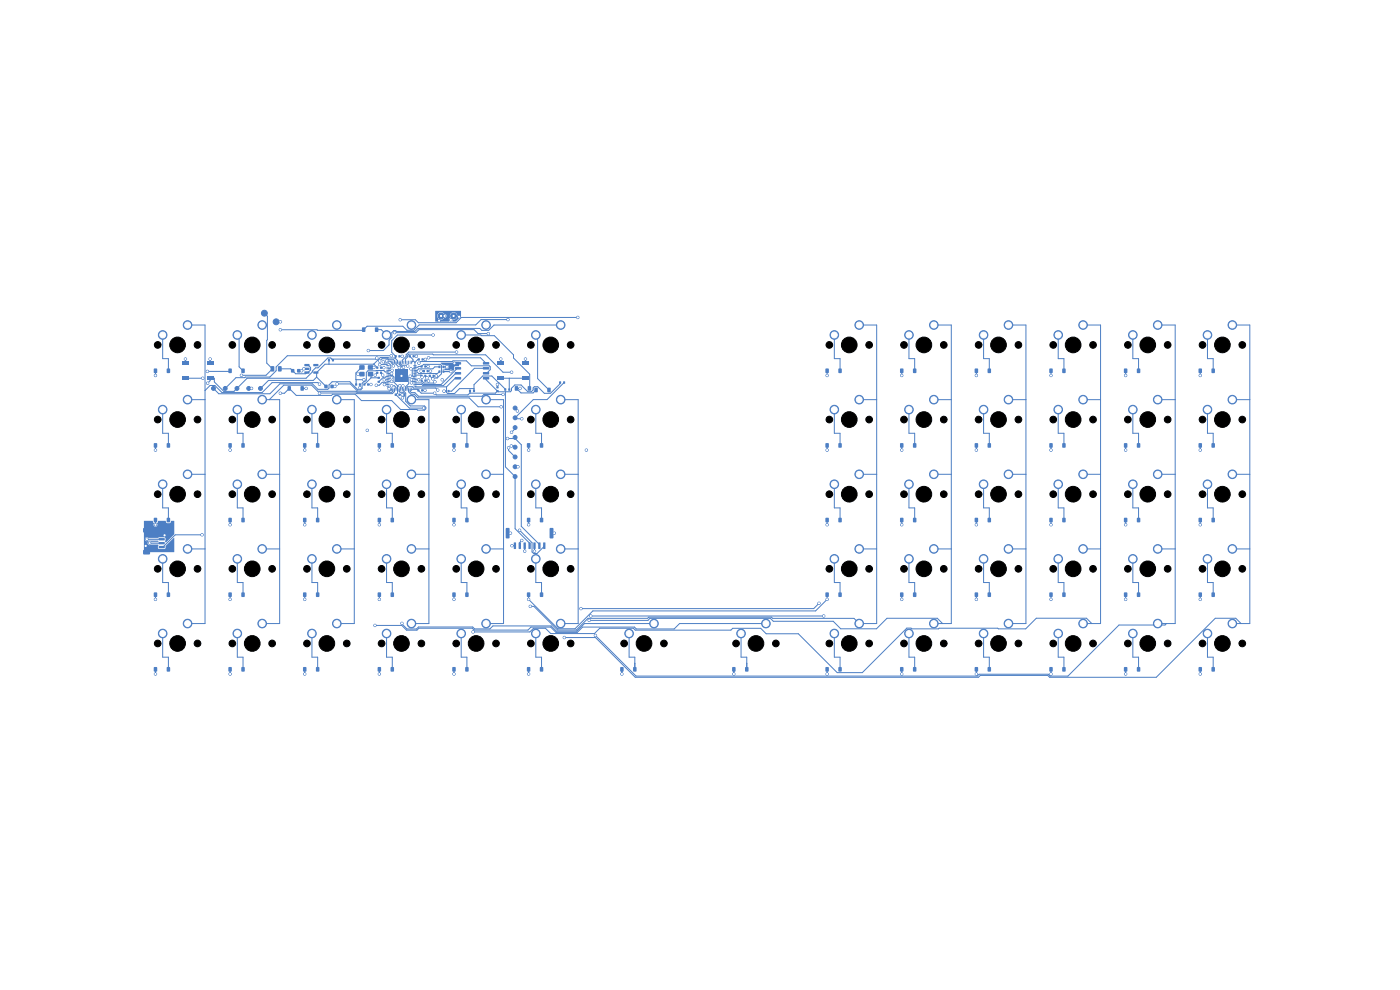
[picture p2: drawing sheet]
<svg xmlns="http://www.w3.org/2000/svg" width="297mm" height="210mm" viewBox="0 0 297 210" stroke-linecap="round" stroke-linejoin="round" font-family="sans-serif">
<g fill="#4d7fc4" stroke="#4d7fc4" stroke-width=".21">
<circle cx="55.6" cy="84.8" r=".91"/>
<circle cx="50.3" cy="86.9" r=".91"/>
<circle cx="198.1" cy="100.6" r=".91"/>
<circle cx="192.8" cy="102.7" r=".91"/>
<circle cx="245.6" cy="116.4" r=".91"/>
<circle cx="240.3" cy="118.6" r=".91"/>
<circle cx="198.1" cy="132.3" r=".91"/>
<circle cx="192.8" cy="134.4" r=".91"/>
<circle cx="103.1" cy="116.4" r=".91"/>
<circle cx="97.8" cy="118.6" r=".91"/>
<circle cx="213.9" cy="84.8" r=".91"/>
<circle cx="208.7" cy="86.9" r=".91"/>
<circle cx="55.6" cy="116.4" r=".91"/>
<circle cx="50.3" cy="118.6" r=".91"/>
<circle cx="118.9" cy="132.3" r=".91"/>
<circle cx="113.7" cy="134.4" r=".91"/>
<circle cx="39.8" cy="132.3" r=".91"/>
<circle cx="34.5" cy="134.4" r=".91"/>
<circle cx="118.9" cy="100.6" r=".91"/>
<circle cx="113.7" cy="102.7" r=".91"/>
<circle cx="182.3" cy="100.6" r=".91"/>
<circle cx="177" cy="102.7" r=".91"/>
<circle cx="261.4" cy="116.4" r=".91"/>
<circle cx="256.2" cy="118.6" r=".91"/>
<circle cx="245.6" cy="100.6" r=".91"/>
<circle cx="240.3" cy="102.7" r=".91"/>
<circle cx="55.6" cy="100.6" r=".91"/>
<circle cx="50.3" cy="102.7" r=".91"/>
<circle cx="261.4" cy="84.8" r=".91"/>
<circle cx="256.2" cy="86.9" r=".91"/>
<circle cx="261.4" cy="100.6" r=".91"/>
<circle cx="256.2" cy="102.7" r=".91"/>
<circle cx="198.1" cy="84.8" r=".91"/>
<circle cx="192.8" cy="86.9" r=".91"/>
<circle cx="103.1" cy="84.8" r=".91"/>
<circle cx="97.8" cy="86.9" r=".91"/>
<circle cx="182.3" cy="84.8" r=".91"/>
<circle cx="177" cy="86.9" r=".91"/>
<circle cx="55.6" cy="132.3" r=".91"/>
<circle cx="50.3" cy="134.4" r=".91"/>
<circle cx="229.8" cy="132.3" r=".91"/>
<circle cx="224.5" cy="134.4" r=".91"/>
<circle cx="213.9" cy="100.6" r=".91"/>
<circle cx="208.7" cy="102.7" r=".91"/>
<circle cx="87.3" cy="132.3" r=".91"/>
<circle cx="82" cy="134.4" r=".91"/>
<circle cx="71.5" cy="100.6" r=".91"/>
<circle cx="66.2" cy="102.7" r=".91"/>
<circle cx="103.1" cy="100.6" r=".91"/>
<circle cx="97.8" cy="102.7" r=".91"/>
<circle cx="71.5" cy="132.3" r=".91"/>
<circle cx="66.2" cy="134.4" r=".91"/>
<circle cx="39.8" cy="116.4" r=".91"/>
<circle cx="34.5" cy="118.6" r=".91"/>
<circle cx="213.9" cy="116.4" r=".91"/>
<circle cx="208.7" cy="118.6" r=".91"/>
<circle cx="103.1" cy="68.9" r=".91"/>
<circle cx="97.8" cy="71.1" r=".91"/>
<circle cx="245.6" cy="68.9" r=".91"/>
<circle cx="240.3" cy="71.1" r=".91"/>
<circle cx="229.8" cy="100.6" r=".91"/>
<circle cx="224.5" cy="102.7" r=".91"/>
<circle cx="213.9" cy="132.3" r=".91"/>
<circle cx="208.7" cy="134.4" r=".91"/>
<circle cx="87.3" cy="84.8" r=".91"/>
<circle cx="82" cy="86.9" r=".91"/>
<circle cx="245.6" cy="132.3" r=".91"/>
<circle cx="240.3" cy="134.4" r=".91"/>
<circle cx="39.8" cy="84.8" r=".91"/>
<circle cx="34.5" cy="86.9" r=".91"/>
<circle cx="103.1" cy="132.3" r=".91"/>
<circle cx="97.8" cy="134.4" r=".91"/>
<circle cx="118.9" cy="84.8" r=".91"/>
<circle cx="113.7" cy="86.9" r=".91"/>
<circle cx="182.3" cy="132.3" r=".91"/>
<circle cx="177" cy="134.4" r=".91"/>
<circle cx="229.8" cy="68.9" r=".91"/>
<circle cx="224.5" cy="71.1" r=".91"/>
<circle cx="245.6" cy="84.8" r=".91"/>
<circle cx="240.3" cy="86.9" r=".91"/>
<circle cx="118.9" cy="68.9" r=".91"/>
<circle cx="113.7" cy="71.1" r=".91"/>
<circle cx="213.9" cy="68.9" r=".91"/>
<circle cx="208.7" cy="71.1" r=".91"/>
<circle cx="87.3" cy="68.9" r=".91"/>
<circle cx="82" cy="71.1" r=".91"/>
<circle cx="71.5" cy="84.8" r=".91"/>
<circle cx="66.2" cy="86.9" r=".91"/>
<circle cx="261.4" cy="132.3" r=".91"/>
<circle cx="256.2" cy="134.4" r=".91"/>
<circle cx="182.3" cy="116.4" r=".91"/>
<circle cx="177" cy="118.6" r=".91"/>
<circle cx="229.8" cy="84.8" r=".91"/>
<circle cx="224.5" cy="86.9" r=".91"/>
<circle cx="87.3" cy="100.6" r=".91"/>
<circle cx="82" cy="102.7" r=".91"/>
<circle cx="138.7" cy="132.3" r=".91"/>
<circle cx="133.5" cy="134.4" r=".91"/>
<circle cx="198.1" cy="68.9" r=".91"/>
<circle cx="192.8" cy="71.1" r=".91"/>
<circle cx="87.3" cy="116.4" r=".91"/>
<circle cx="82" cy="118.6" r=".91"/>
<circle cx="162.5" cy="132.3" r=".91"/>
<circle cx="157.2" cy="134.4" r=".91"/>
<circle cx="118.9" cy="116.4" r=".91"/>
<circle cx="113.7" cy="118.6" r=".91"/>
<circle cx="71.5" cy="116.4" r=".91"/>
<circle cx="66.2" cy="118.6" r=".91"/>
<circle cx="55.6" cy="68.9" r=".91"/>
<circle cx="50.3" cy="71.1" r=".91"/>
<circle cx="229.8" cy="116.4" r=".91"/>
<circle cx="224.5" cy="118.6" r=".91"/>
<circle cx="261.4" cy="68.9" r=".91"/>
<circle cx="256.2" cy="71.1" r=".91"/>
<circle cx="39.8" cy="100.6" r=".91"/>
<circle cx="34.5" cy="102.7" r=".91"/>
<circle cx="182.3" cy="68.9" r=".91"/>
<circle cx="177" cy="71.1" r=".91"/>
<circle cx="71.5" cy="68.9" r=".91"/>
<circle cx="66.2" cy="71.1" r=".91"/>
<circle cx="39.8" cy="68.9" r=".91"/>
<circle cx="34.5" cy="71.1" r=".91"/>
<circle cx="198.1" cy="116.4" r=".91"/>
<circle cx="192.8" cy="118.6" r=".91"/>
</g>
<g fill="#4d7fc4">
<path d="M57.5 77.7h.5l.2 .1-.1 1-.7-.1z"/>
<path d="M59 77.7h.6l.1 .1-.1 1-.6-.1z"/>
<path d="M38.6 79.8h1.4v.8h-1.4z"/>
<path d="M43.9 79.8h1.4v.8h-1.4z"/>
<path d="M38.6 76.7h1.4v.8h-1.4z"/>
<path d="M43.9 76.7h1.4v.8h-1.4z"/>
</g>
<circle cx="109.3" cy="90.7" r=".42" fill="#4d7fc4" stroke="#4d7fc4" stroke-width=".21"/>
<g fill="#4d7fc4">
<path d="M32.7 109.9h.6v.9h-.6z"/>
<path d="M35.4 109.9h.6v.9h-.6z"/>
<path d="M105.5 79.8h1.4v.8h-1.4z"/>
<path d="M110.8 79.8h1.4v.8h-1.4z"/>
<path d="M105.5 76.7h1.4v.8h-1.4z"/>
<path d="M110.8 76.7h1.4v.8h-1.4z"/>
<path d="M93 77.6h.4v.5h-.4z"/>
<path d="M93.9 77.6h.4v.5h-.4z"/>
<path d="M91 79.5h.4v.5h-.4z"/>
<path d="M91.8 79.5h.4v.5h-.4z"/>
<path d="M75.4 81.3h.3v.5h-.3z"/>
<path d="M76.1 81.3h.4v.5h-.4z"/>
<path d="M238.5 125.7h.6v.9h-.6z"/>
<path d="M241.2 125.7h.7v.9h-.7z"/>
<path d="M191 78.2h.6v.9h-.6z"/>
<path d="M193.7 78.2h.7v.9h-.7z"/>
<path d="M80.2 94h.6v.9h-.6z"/>
<path d="M82.9 94h.6v.9h-.6z"/>
</g>
<g fill="#4d7fc4" stroke="#4d7fc4" stroke-width=".21">
<circle cx="47.8" cy="82.4" r=".42"/>
<circle cx="93.6" cy="67" r=".62"/>
</g>
<g fill="#4d7fc4">
<path d="M107 82.4h.4v.5h-.4z"/>
<path d="M107.8 82.4h.4v.5h-.4z"/>
<path d="M222.6 109.9h.7v.9h-.7z"/>
<path d="M225.4 109.9h.6v.9h-.6z"/>
<path d="M206.8 78.2h.7v.9h-.7z"/>
<path d="M209.6 78.2h.6v.9h-.6z"/>
<path d="M238.5 78.2h.6v.9h-.6z"/>
<path d="M241.2 78.2h.7v.9h-.7z"/>
</g>
<circle cx="55.3" cy="82.4" r=".42" fill="#4d7fc4" stroke="#4d7fc4" stroke-width=".21"/>
<g fill="#4d7fc4">
<path d="M113.4 82.3h.6v.9h-.6z"/>
<path d="M116.1 82.3h.7v.9h-.7z"/>
<path d="M76.3 77.5h1v.9h-1z"/>
<path d="M78.1 77.5h1v.9h-1z"/>
<path d="M78.1 78.9h1v.9h-1z"/>
<path d="M76.3 78.9h1v.9h-1z"/>
<path d="M96 109.9h.6v.9h-.6z"/>
<path d="M98.7 109.9h.7v.9h-.7z"/>
<path d="M111.8 109.9h.7v.9h-.7z"/>
<path d="M114.6 109.9h.6v.9h-.6z"/>
<path d="M254.3 109.9h.6v.9h-.6z"/>
<path d="M257.1 109.9h.6v.9h-.6z"/>
<path d="M32.7 125.7h.6v.9h-.6z"/>
<path d="M35.4 125.7h.6v.9h-.6z"/>
<path d="M89.2 77.5h.4v.5h-.4z"/>
<path d="M90 77.5h.4v.5h-.4z"/>
<path d="M222.6 78.2h.7v.9h-.7z"/>
<path d="M225.4 78.2h.6v.9h-.6z"/>
<path d="M254.3 78.2h.6v.9h-.6z"/>
<path d="M257.1 78.2h.6v.9h-.6z"/>
</g>
<circle cx="109.3" cy="94.9" r=".42" fill="#4d7fc4" stroke="#4d7fc4" stroke-width=".21"/>
<g fill="#4d7fc4">
<path d="M254.3 125.7h.6v.9h-.6z"/>
<path d="M257.1 125.7h.6v.9h-.6z"/>
</g>
<circle cx="50.3" cy="82.4" r=".42" fill="#4d7fc4" stroke="#4d7fc4" stroke-width=".21"/>
<g fill="#4d7fc4">
<path d="M111.8 141.5h.7v.9h-.7z"/>
<path d="M114.6 141.5h.6v.9h-.6z"/>
<path d="M96.5 80h1.2l.1 .4-1.2 .1z"/>
<path d="M96.5 79l1.2-.1 .1 .5h-1.2z"/>
<path d="M96.5 77.9h1.2l.1 .4-1.2 .1z"/>
<path d="M96.5 76.8h1.2l.1 .5h-1.2z"/>
<path d="M102.5 76.8h1.2l.1 .5h-1.3z"/>
<path d="M102.5 77.9h1.2l.1 .4-1.3 .1z"/>
<path d="M102.5 79l1.2-.1 .1 .5h-1.3z"/>
<path d="M102.5 80h1.2l.1 .4-1.3 .1z"/>
<path d="M175.1 78.2h.7v.9h-.7z"/>
<path d="M177.9 78.2h.6v.9h-.6z"/>
<path d="M118.6 80.9h.4v.5h-.4z"/>
<path d="M119.5 80.9h.4v.5h-.4z"/>
<path d="M89.7 78.5h.4v.5h-.4z"/>
<path d="M90.5 78.5h.4v.5h-.4z"/>
<path d="M191 141.5h.6v.9h-.6z"/>
<path d="M193.7 141.5h.7v.9h-.7z"/>
</g>
<circle cx="109.3" cy="92.8" r=".42" fill="#4d7fc4" stroke="#4d7fc4" stroke-width=".21"/>
<g fill="#4d7fc4">
<path d="M79.8 77.8h.4v.4h-.4z"/>
<path d="M80.6 77.8h.4v.4h-.4z"/>
<path d="M206.8 109.9h.7v.9h-.7z"/>
<path d="M209.6 109.9h.6v.9h-.6z"/>
<path d="M32.7 94h.6v.9h-.6z"/>
<path d="M35.4 94h.6v.9h-.6z"/>
</g>
<g fill="#4d7fc4" stroke="#4d7fc4" stroke-width=".21">
<circle cx="109.3" cy="101.1" r=".42"/>
<circle cx="109.3" cy="99" r=".42"/>
</g>
<g fill="#4d7fc4">
<path d="M83.7 75.4h.4v.4h-.4z"/>
<path d="M84.5 75.4h.4v.4h-.4z"/>
<path d="M80.2 125.7h.6v.9h-.6z"/>
<path d="M82.9 125.7h.6v.9h-.6z"/>
</g>
<circle cx="109.3" cy="88.6" r=".42" fill="#4d7fc4" stroke="#4d7fc4" stroke-width=".21"/>
<g fill="#4d7fc4">
<path d="M222.6 141.5h.7v.9h-.7z"/>
<path d="M225.4 141.5h.6v.9h-.6z"/>
<path d="M175.1 109.9h.7v.9h-.7z"/>
<path d="M177.9 109.9h.6v.9h-.6z"/>
<path d="M93 78.6h.4v.5h-.4z"/>
<path d="M93.9 78.6h.4v.5h-.4z"/>
</g>
<g fill="#4d7fc4" stroke="#4d7fc4" stroke-width=".21">
<circle cx="45.3" cy="82.4" r=".42"/>
<circle cx="58.6" cy="68.3" r=".62"/>
</g>
<g fill="#4d7fc4">
<path d="M69.6 76.2h.4v.4h-.4z"/>
<path d="M70.4 76.2h.4v.4h-.4z"/>
<path d="M32.7 78.2h.6v.9h-.6z"/>
<path d="M35.4 78.2h.6v.9h-.6z"/>
<path d="M64.3 125.7h.7v.9h-.7z"/>
<path d="M67.1 125.7h.6v.9h-.6z"/>
<path d="M96 141.5h.6v.9h-.6z"/>
<path d="M98.7 141.5h.7v.9h-.7z"/>
<path d="M64.3 94h.7v.9h-.7z"/>
<path d="M67.1 94h.6v.9h-.6z"/>
<path d="M94.1 82.7h.4v.5h-.4z"/>
<path d="M95 82.7h.3v.5h-.3z"/>
<path d="M89.2 80.5h.4v.5h-.4z"/>
<path d="M90 80.5h.4v.5h-.4z"/>
<path d="M109.2 82h.7v.8h-.7z"/>
<path d="M112 82h.6v.8h-.6z"/>
<path d="M76.8 69.5h.7v.9h-.7z"/>
<path d="M79.6 69.5h.6v.9h-.6z"/>
<path d="M61.8 78.3h.6v.7h-.6z"/>
<path d="M63.1 78.3h.6v.7h-.6z"/>
<path d="M96 125.7h.6v.9h-.6z"/>
<path d="M98.7 125.7h.7v.9h-.7z"/>
<path d="M61 82h.7v.8h-.7z"/>
<path d="M63.8 82h.6v.8h-.6z"/>
<path d="M206.8 94h.7v.9h-.7z"/>
<path d="M209.6 94h.6v.9h-.6z"/>
<path d="M80.1 80.8h.5v.4h-.5z"/>
<path d="M80.1 80h.5v.3h-.5z"/>
<path d="M48.5 141.5h.6v.9h-.6z"/>
<path d="M51.2 141.5h.7v.9h-.7z"/>
<path d="M64.3 109.9h.7v.9h-.7z"/>
<path d="M67.1 109.9h.6v.9h-.6z"/>
<path d="M88.6 82.6h.4v.4h-.4z"/>
<path d="M89.4 82.6h.4v.4h-.4z"/>
<path d="M87.3 82.2l.1 .1v.7l-.1-.1z"/>
<path d="M86.9 82.2l.2 .1-.1 .7-.1-.1z"/>
<path d="M86.6 82.2l.2 .1-.1 .7-.1-.1z"/>
<path d="M86.3 82.2l.1 .1v.7l-.1-.1z"/>
<path d="M85.9 82.2l.2 .1-.1 .7-.1-.1z"/>
<path d="M85.6 82.2l.2 .1-.1 .7-.1-.1z"/>
<path d="M85.3 82.2l.1 .1v.7l-.1-.1z"/>
<path d="M84.9 82.2l.2 .1-.1 .7-.1-.1z"/>
<path d="M84.6 82.2l.2 .1-.1 .7-.1-.1z"/>
<path d="M84.3 82.2l.1 .1v.7l-.1-.1z"/>
<path d="M83.9 82.2l.2 .1v.7l-.2-.1z"/>
<path d="M83.6 82.2l.2 .1-.1 .7-.1-.1z"/>
<path d="M83.3 82.2l.1 .1v.7l-.1-.1z"/>
<path d="M82.9 82.2l.2 .1v.7l-.2-.1z"/>
<path d="M82 81.8h.6l.1 .1-.7 .1z"/>
<path d="M82 81.5h.6l.1 .1h-.7z"/>
<path d="M82 81.2l.6-.1 .1 .2h-.7z"/>
<path d="M82 80.8h.6l.1 .1-.7 .1z"/>
<path d="M82 80.5h.6l.1 .1h-.7z"/>
<path d="M82 80.2h.6l.1 .1h-.7z"/>
<path d="M82 79.8h.6l.1 .1-.7 .1z"/>
<path d="M82 79.5h.6l.1 .1-.7 .1z"/>
<path d="M82 79.2h.6l.1 .1h-.7z"/>
<path d="M82 78.8h.6l.1 .1-.7 .1z"/>
<path d="M82 78.5h.6l.1 .1-.7 .1z"/>
<path d="M82 78.2h.6l.1 .1h-.7z"/>
<path d="M82 77.8h.6l.1 .1-.7 .1z"/>
<path d="M82 77.5h.6l.1 .1-.7 .1z"/>
<path d="M82.9 76.5l.2 .1v.6h-.2z"/>
<path d="M83.3 76.5l.1 .1v.6h-.1z"/>
<path d="M83.6 76.5l.2 .1-.1 .6h-.1z"/>
<path d="M83.9 76.5l.2 .1v.6h-.2z"/>
<path d="M84.3 76.5l.1 .1v.6h-.1z"/>
<path d="M84.6 76.5l.2 .1-.1 .6h-.1z"/>
<path d="M84.9 76.5l.2 .1-.1 .6h-.1z"/>
<path d="M85.3 76.5l.1 .1v.6h-.1z"/>
<path d="M85.6 76.5l.2 .1-.1 .6h-.1z"/>
<path d="M85.9 76.5l.2 .1-.1 .6h-.1z"/>
<path d="M86.3 76.5l.1 .1v.6h-.1z"/>
<path d="M86.6 76.5l.2 .1-.1 .6h-.1z"/>
<path d="M86.9 76.5l.2 .1-.1 .6h-.1z"/>
<path d="M87.3 76.5l.1 .1v.6h-.1z"/>
<path d="M87.7 77.5h.7v.1l-.7 .1z"/>
<path d="M87.7 77.8h.7v.1l-.7 .1z"/>
<path d="M87.7 78.2h.7v.1h-.7z"/>
<path d="M87.7 78.5h.7v.1l-.7 .1z"/>
<path d="M87.7 78.8h.7v.1l-.7 .1z"/>
<path d="M87.7 79.2h.7v.1h-.7z"/>
<path d="M87.7 79.5h.7v.1l-.7 .1z"/>
<path d="M87.7 79.8h.7v.1l-.7 .1z"/>
<path d="M87.7 80.2h.7v.1h-.7z"/>
<path d="M87.7 80.5h.7v.1h-.7z"/>
<path d="M87.7 80.8h.7v.1l-.7 .1z"/>
<path d="M87.7 81.2l.7-.1v.2h-.7z"/>
<path d="M87.7 81.5h.7v.1h-.7z"/>
<path d="M87.7 81.8h.7v.1l-.7 .1z"/>
<path d="M83.8 78.4h2.7v2.7h-2.7z"/>
</g>
<circle cx="56.1" cy="66.4" r=".62" fill="#4d7fc4" stroke="#4d7fc4" stroke-width=".21"/>
<g fill="#4d7fc4">
<path d="M111.8 125.7h.7v.9h-.7z"/>
<path d="M114.6 125.7h.6v.9h-.6z"/>
<path d="M33.7 115.8h1.2v.4l-1.2 .1z"/>
<path d="M33.7 115h1.2v.4l-1.2 .1z"/>
<path d="M33.7 114.2h1.2v.4h-1.2z"/>
<path d="M33.7 113.3h1.2v.4l-1.2 .1z"/>
<path d="M30.4 116.7h1.3l.1 .8-.2 .1h-1.1l-.2-.2z"/>
<path d="M30.4 112h1.3l.1 .8-.2 .2h-1.1l-.2-.2z"/>
<path d="M238.5 109.9h.6v.9h-.6z"/>
<path d="M241.2 109.9h.7v.9h-.7z"/>
<path d="M238.5 141.5h.6v.9h-.6z"/>
<path d="M241.2 141.5h.7v.9h-.7z"/>
<path d="M105.3 82.8h.5v.4h-.5z"/>
<path d="M105.3 82h.5v.4h-.5z"/>
<path d="M155.4 141.5h.6v.9h-.6z"/>
<path d="M158.1 141.5h.6v.9h-.6z"/>
<path d="M206.8 141.5h.7v.9h-.7z"/>
<path d="M209.6 141.5h.6v.9h-.6z"/>
<path d="M131.6 141.5h.7v.9h-.7z"/>
<path d="M134.4 141.5h.6v.9h-.6z"/>
<path d="M175.1 141.5h.7v.9h-.7z"/>
<path d="M177.9 141.5h.6v.9h-.6z"/>
<path d="M238.5 94h.6v.9h-.6z"/>
<path d="M241.2 94h.7v.9h-.7z"/>
<path d="M68.8 81.6h.7v.7h-.7z"/>
<path d="M70.1 81.6h.7v.7h-.7z"/>
<path d="M48.5 78.2h.6v.9h-.6z"/>
<path d="M51.2 78.2h.7v.9h-.7z"/>
<path d="M96 94h.6v.9h-.6z"/>
<path d="M98.7 94h.7v.9h-.7z"/>
<path d="M254.3 94h.6v.9h-.6z"/>
<path d="M257.1 94h.6v.9h-.6z"/>
<path d="M99.5 82.7h.4v.4h-.4z"/>
<path d="M100.4 82.7h.3v.4h-.3z"/>
</g>
<circle cx="96.2" cy="67" r=".62" fill="#4d7fc4" stroke="#4d7fc4" stroke-width=".21"/>
<g fill="#4d7fc4">
<path d="M109 115.1h.5l-.1 1.4-.4-.1z"/>
<path d="M110.1 115.1h.4l-.1 1.4-.4-.1z"/>
<path d="M111.1 115.1h.5l-.1 1.4-.4-.1z"/>
<path d="M112.1 115.1h.5l-.1 1.4-.4-.1z"/>
<path d="M113.2 115.1h.4v1.4l-.5-.1z"/>
<path d="M114.2 115.1h.5l-.1 1.4-.4-.1z"/>
<path d="M115.3 115.1h.4l-.1 1.4-.4-.1z"/>
<path d="M107.3 112h.6l.2 .1v1.9l-.1 .2-.7-.1z"/>
<path d="M116.6 112h.6l.2 .1v1.9l-.1 .2-.7-.1z"/>
<path d="M48.5 125.7h.6v.9h-.6z"/>
<path d="M51.2 125.7h.7v.9h-.7z"/>
<path d="M79.8 78.8h.4v.5h-.4z"/>
<path d="M80.6 78.8h.4v.5h-.4z"/>
</g>
<circle cx="109.3" cy="96.9" r=".42" fill="#4d7fc4" stroke="#4d7fc4" stroke-width=".21"/>
<g fill="#4d7fc4">
<path d="M48.5 109.9h.6v.9h-.6z"/>
<path d="M51.2 109.9h.7v.9h-.7z"/>
<path d="M80.2 109.9h.6v.9h-.6z"/>
<path d="M82.9 109.9h.6v.9h-.6z"/>
<path d="M111.8 94h.7v.9h-.7z"/>
<path d="M114.6 94h.6v.9h-.6z"/>
<path d="M191 125.7h.6v.9h-.6z"/>
<path d="M193.7 125.7h.7v.9h-.7z"/>
<path d="M89.2 79.5h.4v.5h-.4z"/>
<path d="M90 79.5h.4v.5h-.4z"/>
<path d="M64.6 78.8h1l.1 .4-1.1 .1z"/>
<path d="M64.6 78h1l.1 .4-1.1 .1z"/>
<path d="M64.6 77.2h1l.1 .4-1.1 .1z"/>
<path d="M66.5 77.2h1v.4l-1 .1z"/>
<path d="M66.5 78.8h1v.4l-1 .1z"/>
</g>
<circle cx="52.8" cy="82.4" r=".42" fill="#4d7fc4" stroke="#4d7fc4" stroke-width=".21"/>
<g fill="#4d7fc4">
<path d="M175.1 94h.7v.9h-.7z"/>
<path d="M177.9 94h.6v.9h-.6z"/>
<path d="M80.2 141.5h.6v.9h-.6z"/>
<path d="M82.9 141.5h.6v.9h-.6z"/>
<path d="M48.5 94h.6v.9h-.6z"/>
<path d="M51.2 94h.7v.9h-.7z"/>
<path d="M254.3 141.5h.6v.9h-.6z"/>
<path d="M257.1 141.5h.6v.9h-.6z"/>
<path d="M64.3 141.5h.7v.9h-.7z"/>
<path d="M67.1 141.5h.6v.9h-.6z"/>
<path d="M206.8 125.7h.7v.9h-.7z"/>
<path d="M209.6 125.7h.6v.9h-.6z"/>
<path d="M88.6 76h.4v.5h-.4z"/>
<path d="M89.4 76h.4v.5h-.4z"/>
<path d="M191 109.9h.6v.9h-.6z"/>
<path d="M193.7 109.9h.7v.9h-.7z"/>
<path d="M77.1 81.3h.4v.5h-.4z"/>
<path d="M77.9 81.3h.4v.5h-.4z"/>
<path d="M32.7 141.5h.6v.9h-.6z"/>
<path d="M35.4 141.5h.6v.9h-.6z"/>
<path d="M222.6 125.7h.7v.9h-.7z"/>
<path d="M225.4 125.7h.6v.9h-.6z"/>
</g>
<circle cx="109.3" cy="86.5" r=".42" fill="#4d7fc4" stroke="#4d7fc4" stroke-width=".21"/>
<g fill="#4d7fc4">
<path d="M222.6 94h.7v.9h-.7z"/>
<path d="M225.4 94h.6v.9h-.6z"/>
<path d="M191 94h.6v.9h-.6z"/>
<path d="M193.7 94h.7v.9h-.7z"/>
<path d="M83.7 83.5h.4v.4h-.4z"/>
<path d="M84.5 83.5h.4v.4h-.4z"/>
<path d="M86.7 75.4h.4v.4h-.4z"/>
<path d="M87.5 75.4h.4v.4h-.4z"/>
<path d="M175.1 125.7h.7v.9h-.7z"/>
<path d="M177.9 125.7h.6v.9h-.6z"/>
</g>
<g fill="#4d7fc4" stroke="#4d7fc4" stroke-width=".21">
<circle cx="84.9" cy="67.8" r=".25"/>
<circle cx="122.6" cy="67.3" r=".25"/>
<circle cx="125" cy="131.6" r=".25"/>
<circle cx="83.5" cy="77.6" r=".25"/>
<circle cx="85.6" cy="77.9" r=".25"/>
<circle cx="126.3" cy="134.8" r=".25"/>
<circle cx="81.6" cy="81.6" r=".25"/>
<circle cx="80.6" cy="76.6" r=".25"/>
<circle cx="79.8" cy="81.7" r=".25"/>
<circle cx="78.1" cy="74.4" r=".25"/>
<circle cx="67.8" cy="83.4" r=".25"/>
<circle cx="67.8" cy="81.5" r=".25"/>
<circle cx="82" cy="76.5" r=".25"/>
<circle cx="83.7" cy="70.6" r=".25"/>
<circle cx="112.5" cy="128.6" r=".25"/>
<circle cx="103.6" cy="70.8" r=".25"/>
<circle cx="108.5" cy="79" r=".25"/>
<circle cx="119.7" cy="135.2" r=".25"/>
<circle cx="100.4" cy="134.1" r=".25"/>
<circle cx="84.7" cy="78" r=".25"/>
<circle cx="82.6" cy="82.5" r=".25"/>
<circle cx="71.5" cy="81.4" r=".25"/>
<circle cx="85.3" cy="132.2" r=".25"/>
<circle cx="83.1" cy="80.9" r=".25"/>
<circle cx="79.5" cy="132.7" r=".25"/>
<circle cx="80.6" cy="77.3" r=".25"/>
<circle cx="65" cy="82.4" r=".25"/>
<circle cx="51.2" cy="79.6" r=".25"/>
<circle cx="42.9" cy="113.5" r=".25"/>
<circle cx="79.9" cy="75.9" r=".25"/>
<circle cx="44" cy="81.3" r=".25"/>
<circle cx="43" cy="80.2" r=".25"/>
<circle cx="81.3" cy="76.8" r=".25"/>
<circle cx="64" cy="78.7" r=".25"/>
<circle cx="44.6" cy="76.2" r=".25"/>
<circle cx="85.3" cy="83.7" r=".25"/>
<circle cx="81.4" cy="78" r=".25"/>
<circle cx="88.3" cy="75.6" r=".25"/>
<circle cx="90.2" cy="82.8" r=".25"/>
<circle cx="117.6" cy="113.1" r=".25"/>
<circle cx="39.3" cy="76.2" r=".25"/>
<circle cx="97.4" cy="67.2" r=".25"/>
<circle cx="79.3" cy="77.9" r=".25"/>
<circle cx="53.4" cy="82.4" r=".25"/>
<circle cx="81.5" cy="80.6" r=".25"/>
<circle cx="90.2" cy="76.2" r=".25"/>
<circle cx="81.2" cy="79.6" r=".25"/>
<circle cx="64.4" cy="78.2" r=".25"/>
<circle cx="105.5" cy="81.6" r=".25"/>
<circle cx="111.3" cy="116.9" r=".25"/>
<circle cx="78.7" cy="81.6" r=".25"/>
<circle cx="111.5" cy="76.2" r=".25"/>
<circle cx="30.9" cy="115.8" r=".25"/>
<circle cx="75.9" cy="79.4" r=".25"/>
<circle cx="71" cy="82" r=".25"/>
<circle cx="90.9" cy="80.8" r=".25"/>
<circle cx="34.9" cy="113.6" r=".25"/>
<circle cx="108.3" cy="113.1" r=".25"/>
<circle cx="90.6" cy="80.2" r=".25"/>
<circle cx="109.9" cy="99" r=".25"/>
<circle cx="85.3" cy="75.6" r=".25"/>
<circle cx="76.3" cy="82.2" r=".25"/>
<circle cx="113.4" cy="116.9" r=".25"/>
<circle cx="91.3" cy="78.7" r=".25"/>
<circle cx="92.6" cy="79.7" r=".25"/>
<circle cx="93.2" cy="68" r=".25"/>
<circle cx="90.8" cy="77.7" r=".25"/>
<circle cx="96.4" cy="77.1" r=".25"/>
<circle cx="106.2" cy="76.2" r=".25"/>
<circle cx="85.2" cy="79.7" r=".25"/>
<circle cx="59.5" cy="68.3" r=".25"/>
<circle cx="108.5" cy="91.7" r=".25"/>
<circle cx="108.6" cy="115.8" r=".25"/>
<circle cx="92.9" cy="82.7" r=".25"/>
<circle cx="174.7" cy="130.7" r=".25"/>
<circle cx="238.8" cy="111.3" r=".25"/>
<circle cx="33" cy="111.3" r=".25"/>
<circle cx="48.8" cy="111.3" r=".25"/>
<circle cx="254.6" cy="111.3" r=".25"/>
<circle cx="191.3" cy="111.3" r=".25"/>
<circle cx="223" cy="111.3" r=".25"/>
<circle cx="80.5" cy="111.3" r=".25"/>
<circle cx="64.6" cy="111.3" r=".25"/>
<circle cx="175.5" cy="111.3" r=".25"/>
<circle cx="125.3" cy="130.7" r=".25"/>
<circle cx="84.8" cy="81.8" r=".25"/>
<circle cx="207.1" cy="111.3" r=".25"/>
<circle cx="112.1" cy="111.3" r=".25"/>
<circle cx="96.3" cy="111.3" r=".25"/>
<circle cx="93.6" cy="67" r=".25"/>
<circle cx="94.8" cy="77.8" r=".25"/>
<circle cx="31.7" cy="115.2" r=".25"/>
<circle cx="94.3" cy="67" r=".25"/>
<circle cx="89.5" cy="80" r=".25"/>
<circle cx="92.2" cy="83.4" r=".25"/>
<circle cx="91.9" cy="71.1" r=".25"/>
<circle cx="91.8" cy="80.4" r=".25"/>
<circle cx="89.9" cy="86.6" r=".25"/>
<circle cx="77.2" cy="80.5" r=".25"/>
<circle cx="83.1" cy="80.1" r=".25"/>
<circle cx="238.8" cy="127.1" r=".25"/>
<circle cx="85.4" cy="84.4" r=".25"/>
<circle cx="207.1" cy="127.1" r=".25"/>
<circle cx="80.5" cy="127.1" r=".25"/>
<circle cx="96.3" cy="127.1" r=".25"/>
<circle cx="112.1" cy="127.1" r=".25"/>
<circle cx="64.6" cy="127.1" r=".25"/>
<circle cx="33" cy="127.1" r=".25"/>
<circle cx="191.3" cy="127.1" r=".25"/>
<circle cx="223" cy="127.1" r=".25"/>
<circle cx="48.8" cy="127.1" r=".25"/>
<circle cx="175.5" cy="127.1" r=".25"/>
<circle cx="254.6" cy="127.1" r=".25"/>
<circle cx="223" cy="79.7" r=".25"/>
<circle cx="110.3" cy="82.4" r=".25"/>
<circle cx="59.5" cy="69.9" r=".25"/>
<circle cx="123.2" cy="129.1" r=".25"/>
<circle cx="238.8" cy="79.7" r=".25"/>
<circle cx="107.8" cy="67.8" r=".25"/>
<circle cx="254.6" cy="79.7" r=".25"/>
<circle cx="59.5" cy="83.4" r=".25"/>
<circle cx="175.5" cy="79.7" r=".25"/>
<circle cx="44" cy="78.8" r=".25"/>
<circle cx="173.8" cy="128" r=".25"/>
<circle cx="207.1" cy="79.7" r=".25"/>
<circle cx="33" cy="79.7" r=".25"/>
<circle cx="191.3" cy="79.7" r=".25"/>
<circle cx="254.6" cy="95.5" r=".25"/>
<circle cx="175.5" cy="95.5" r=".25"/>
<circle cx="238.8" cy="95.5" r=".25"/>
<circle cx="80.5" cy="95.5" r=".25"/>
<circle cx="33" cy="95.5" r=".25"/>
<circle cx="223" cy="95.5" r=".25"/>
<circle cx="96.3" cy="95.5" r=".25"/>
<circle cx="64.6" cy="95.5" r=".25"/>
<circle cx="207.1" cy="95.5" r=".25"/>
<circle cx="48.8" cy="95.5" r=".25"/>
<circle cx="191.3" cy="95.5" r=".25"/>
<circle cx="124.4" cy="95.5" r=".25"/>
<circle cx="85.5" cy="81.9" r=".25"/>
<circle cx="112.1" cy="95.5" r=".25"/>
<circle cx="83.2" cy="78.6" r=".25"/>
<circle cx="83" cy="75.5" r=".25"/>
<circle cx="86.5" cy="77.6" r=".25"/>
<circle cx="108.5" cy="94.6" r=".25"/>
<circle cx="175.5" cy="143" r=".25"/>
<circle cx="131.9" cy="143" r=".25"/>
<circle cx="83.1" cy="81.8" r=".25"/>
<circle cx="207.1" cy="143" r=".25"/>
<circle cx="238.8" cy="143" r=".25"/>
<circle cx="254.6" cy="143" r=".25"/>
<circle cx="33" cy="143" r=".25"/>
<circle cx="64.6" cy="143" r=".25"/>
<circle cx="48.8" cy="143" r=".25"/>
<circle cx="112.1" cy="143" r=".25"/>
<circle cx="191.3" cy="143" r=".25"/>
<circle cx="77.9" cy="91.3" r=".25"/>
<circle cx="155.7" cy="143" r=".25"/>
<circle cx="80.5" cy="143" r=".25"/>
<circle cx="223" cy="143" r=".25"/>
<circle cx="96.3" cy="143" r=".25"/>
<circle cx="87.3" cy="81.2" r=".25"/>
<circle cx="90.9" cy="75.9" r=".25"/>
<circle cx="87.3" cy="80.6" r=".25"/>
<circle cx="88.9" cy="77" r=".25"/>
<circle cx="110.7" cy="88.8" r=".25"/>
<circle cx="106.3" cy="86.3" r=".25"/>
<circle cx="110.7" cy="114.6" r=".25"/>
<circle cx="83.1" cy="79.2" r=".25"/>
<circle cx="92.3" cy="81" r=".25"/>
<circle cx="87.7" cy="73.9" r=".25"/>
<circle cx="79.6" cy="79.6" r=".25"/>
<circle cx="87.2" cy="78.2" r=".25"/>
<circle cx="89.3" cy="78.7" r=".25"/>
<circle cx="107.7" cy="93" r=".25"/>
<circle cx="87" cy="79.8" r=".25"/>
<circle cx="96.2" cy="67" r=".25"/>
<circle cx="31.2" cy="114.4" r=".25"/>
<circle cx="95.6" cy="67.9" r=".25"/>
<circle cx="95.6" cy="78.8" r=".25"/>
<circle cx="88.8" cy="80.6" r=".25"/>
<circle cx="94.2" cy="83" r=".25"/>
<circle cx="93.8" cy="80.6" r=".25"/>
<circle cx="106.7" cy="83.7" r=".25"/>
<circle cx="109.8" cy="87.2" r=".25"/>
<circle cx="110.2" cy="112.5" r=".25"/>
<circle cx="107.9" cy="95" r=".25"/>
<circle cx="96.9" cy="74.7" r=".25"/>
</g>
<g fill="none" stroke="#4d7fc4" stroke-width=".21">
<path d="M33 78.7v1M34.5 71.1v5h1.2v2.6M39.3 76.2v.9M39.8 68.9h3.7v63.4h-3.7M44.6 76.2v.9M48.8 78.7l-.1 .1h-4.7M50.3 71.1l.4 .3v6.4l.9 .9M56.1 66.4l.6 .7-.1 9.9 1.2 1.2-1.4 1.4h-5.2M58.6 68.3h.9M63.4 78.7h.6M64.4 78.2h.7M65.1 77.4h.3l.5 .6v.5l-1 .8h-2.2l-1-1.1h-2.3"/>
<path d="M67 79h.2M67.2 80l2 2M67.2 80l-.7 .7h-9.5l-1.7 1.7M67.2 79v1M69.8 76.4v.9M70.6 76.4l-.4-.5h-.6l-2.1 2.1h-.5l-2.1 2.2h-12.5l-2.8 2.8h-2.1l-2-2v-.8h-.9v.6l-.6 .5M75.9 79.4h.9M76.8 77.9l-1.3 1.2 .1 1.4M78.6 77.9h.7M78.6 79.4l.1 .7M79.3 77.3h-10.4l-1.7 1.7M79.3 77.3l.7 .7"/>
<path d="M79.9 69.9h1l1.1 1.2M79.9 75.9l-.2 .3h-9.3M80 79.1l-.4 .5M80.6 76.6l.5-.5h1.1l.2 .2h1.1l.2 .2v.4M80.6 77.3h1.5l.2 .3M80.8 78h.6M80.8 79.1l.4 .5M81.3 76.8l.3 .2h.8l.5 .5v.5l-.2 .2h-.4M82 76.5l.8 .1 .2 .3M82.3 78.6h.9M82.3 78.9h-.6l-.3-.3-3.3 .1-.4 .3v1.6l-.9 .7v1.1l-.3 .3h-.6l-1.7-1.7h-3.7l-.7 .6v.7l-.3 .3h-2.1l-1.1-1.2h-6.9l-2.1 2.1h-10.9l-1.1-1.1M82.3 79.6l1 .1 .3 .3v1.1l.7 .7v1.6l-.3 .3"/>
<path d="M82.3 79.9l-1 .1-.9 1M82.3 79.2h.8M83 75.5h-22l-2.4 2.3v.8l-1.4 1.4-7.1 .1-2.3 2.3M83.1 79.2h.1M83.3 76.9l.2 .7M83.7 70.6h4.5l.7-.7h11.7l.8 .9h2.2M83.8 75.9l-3.1-.1-1.4 1.5M83.8 75.9l.5 .6v.4M84 76.9v.4l.7 .7M84.7 76.9v.4l.6 .6h.3M84.7 75.6h.6M85 76.9v.3l.2 .3h1.1l.2 .1"/>
<path d="M86 76.9v-.7l.5-.5v-.4l.2-.2 16.3 .2 3.7 3.7h1.8M86.9 75.6l.7 .6v.4M87 79.8l-.3 .3v1.3l-.7 .7v.5M87.6 76.6l.4 .3M87.6 76.6l-.3 .3M87.7 75.6h.6M88 76.9v1l1.4-.2 .5-.4h3.5l.3 .2v1.8l-.9 .9h-1.2l-.4-.5M88 79.2v.4h1.3l.2 .4M88 78.2h-.8l.3 .3v1.2l.2 .2h.3M88.8 76.2h-.1l-.7 .7M88.9 77l.3-.3 9.7-.2 1.1 1.1h3.8l.2 .2v.6l-.9 .8M89.3 78.7h.6"/>
<path d="M89.6 76.2h.6M90.2 79.7l.4 .5M90.2 77.7h.6M90.7 78.7h.6M90.9 75.9h11l1.2 1.2M91.9 71.1h-7.6l-1.2 1.2v2.4l.8 .9-.1 .3M92 79.7h.6M93.2 77.8h-1l-.4 .4h-3l-.3 .4h-.5M93.2 78.8l-.4 .4h-4l-.3-.3h-.5M96.4 77.1h.8M96.9 74.7h-10.2l-.5 .5v.4l-.9 .8v.5M97.2 79.2h-.5l-2.6 2.6h-4.4l-.2-.2h-1.5"/>
<path d="M97.2 78.1l-3.6 3.5h-3.8l-.3-.4h-1.5M97.8 71.1l7.1 .1 4 4.1v.6l3.5 3.5-.1 3M103.1 78.1h-2.4l-4.9 4.9h-.6M106.2 76.2v.9M107.8 67.8h-5.7l-1.2 1.1h-12l-1.1 1.2h-1.5l-.8-.9h-7.6l-.9 .9-17.5-.2M111.5 76.2v.9M113.7 71.1l.4 .3v8.9l2.4 2.4M118.9 68.9h-14.1l-1.1 1.2h-1.5l-.4-.4h-13.1l-.7 .6h-3.9l-.2-.2h-.4l-.4 .4v1.1l-.6 .6v1l-1.2 1.2h-3.2M122.6 67.3h-24.7l-1.1 1.2h-8.1l-.6-.7h-3.2M175.5 78.7v1M177 71.1v5h1.2v2.6M182.3 68.9h3.7v63.4h-3.7l-1.1-1.1h-17.3l-.2-.3h-26.1l-.2 .3h-12.7l-2.4 2.4h-4l-5-5h-.8"/>
<path d="M191.3 78.7v1M192.8 71.1v5h1.2v2.6M198.1 68.9h3.7v63.4h-3.7M207.1 78.7v1M208.7 71.1v5h1.2v2.6M213.9 68.9h3.7v63.4h-3.7M223 78.7v1M224.5 71.1v5h1.2v2.6M229.8 68.9h3.7v63.4h-3.7M238.8 78.7v1M240.3 71.1v5h1.2v2.6M245.6 68.9h3.7v63.4h-3.7"/>
<path d="M254.6 78.7v1M256.2 71.1v5h1.2v2.6M261.4 68.9h3.7v63.4h-3.7M33 94.5v1M34.5 86.9v5h1.2v2.6M39.3 80.2h3.7M39.8 84.8h3.7M48.8 94.5v1M50.3 86.9v5h1.3v2.6M52.8 82.4h.6M55.6 84.8h3.7v47.5h-3.7M64.1 82.4h.9"/>
<path d="M64.6 94.5v1M66.2 86.9v5h1.2v2.6M67.8 81.5l-.4-.3h-9.7l-2.1 2.1h-8.5l-1.5-1.5h-1l-1.1 1M70.4 82h.6M71.5 84.8h3.7v47.5h-3.7M71.5 81.4h2.8l1.6 1.6h6.8l.3-.4M75.6 80.5h1.6M75.6 80.5v1.1M76.3 81.6v.6M78.1 81.6h.6M78.7 80.1h1.7M78.7 80.1l-1.4 1.5"/>
<path d="M80.5 94.5v1M81.5 80.6h.8M81.6 81.6h.7M82 86.9v5h1.2v2.6M82.3 81.2l-1.2-.1-.6 .6h-.7M82.3 81.6h.1M82.3 81.9v.3l.3 .3M82.3 80.9h.8M83.1 80.1l-.8 .1M83.1 81.8h.6l.3 .4v.4M83.3 82.6v.4l-.2 .2h-7.3l-.3-.2h-8.1l-1.3-1.3h-5.9l-3.1 3.1M83.7 82.6v.5l-.5 .4-15.4-.1"/>
<path d="M83.9 83.7h.1M84 83.7l2.8 2.9h3.1M84.7 82.6v.4l.2 .2h.6l.3 .3v.5l-.4 .4M84.7 83.7h.6M84.8 81.8l.2 .2v.6M85.5 81.9l-.2 .7M85.7 82.6v.4l.4 .4v1.7l.9 1h3.1l.2 .3v.3l-.2 .3-5.1-.1-1.9-1.9h-6.4l-1.4-1.4h-4.7l-.3 .3h-7.5l-1.4-1.5-1.1 1h-.8M86.3 82.6l.2-.6h1l.3 .3h4.6l.5 .4M86.7 82.6v.5l.5 .5h.7l.8 .8h10.8l1.9 1.9h4.9M87 82.6v.4l.3 .3h.7l.8 .8h13.5l.4-.4h4M87.3 84.8h3.7v47.5h-3.7M87.3 82.6h1.2l.9 .8h2.8l.4 .4h6.7l.4-.5"/>
<path d="M88 81.9l.2 .2h6.5M88 80.9h-.4l-.3 .3M88 80.2h-.4l-.3 .4M88 80.6h.8M89.4 80.7l.6 .6h2l.3-.3M89.6 82.8h.6M90.2 80.7l.7 .1M91.8 80.2v.2M94.2 83h.1M94.7 82.1v1.1l.3 .3h1.4l1.1-1.1h3.1M96.3 94.5v1M97.2 80.2h-.6l-1.9 1.9"/>
<path d="M97.8 86.9v5h1.3v2.6M99.7 82.9v.4M103.1 80.2v.3l2.4 2.5M103.1 84.8h3.7v47.5h-3.7M105.5 83l-.4 .4-5.4-.1M105.5 81.6v.6M106.2 80.2h5.3M107.2 82.6l-2.9-2.8h-1.9l-1.8 1.8v1.3M107.2 83.1v15.9l2.1 2.1v11l3 3.1v.6M107.7 93h1.6M107.9 95v.6l1.4 1.3M108 80.2v2.4"/>
<path d="M108.5 94.6h.5l.3 .3M109.3 99h.6M109.3 90.7v.2l-.8 .8M109.3 86.5l.5 .7M109.3 92.8v.2M109.3 93l1.3 1.3v17.4l3.8 3.8v.3M110.3 82.4h-.7l.9 1h2.6l.6-.7M112.1 94.5v1M113.7 86.9v5h1.2v2.6M118.8 81.1v.3l-2 2h-1.3l-1.4-1.4h-.7l-.3 .3v.4l-.4 .4h-.7l-1.5-1.4h-1.3l-.7 .7v.5l-.2 .2h-2.6l-.2-.1M118.9 84.8h3.8v47.5h-3.8M119.7 81.1l-3.6 3.7h-3l-3.8 3.8 .2 .2h1.2"/>
<path d="M175.5 94.5v1M177 86.9v5h1.2v2.6M182.3 84.8h3.7M191.3 94.5v1M192.8 86.9v5h1.2v2.6M198.1 84.8h3.7M207.1 94.5v1M208.7 86.9v5h1.2v2.6M213.9 84.8h3.7M223 94.5v1M224.5 86.9v5h1.2v2.6M229.8 84.8h3.7"/>
<path d="M238.8 94.5v1M240.3 86.9v5h1.2v2.6M245.6 84.8h3.7M254.6 94.5v1M256.2 86.9v5h1.2v2.6M261.4 84.8h3.7M33 110.3v1M34.3 113.6h.6M34.5 102.7v5h1.2v2.6M34.5 118.6v5h1.2v2.6M39.8 116.4h3.7M39.8 100.6h3.7"/>
<path d="M42.9 113.5h-5.7l-2.6 2.6h-.3M48.8 110.3v1M50.3 102.7v5h1.3v2.6M50.3 118.6v5h1.3v2.6M55.6 116.4h3.7M55.6 100.6h3.7M64.6 110.3v1M66.2 102.7v5h1.2v2.6M66.2 118.6v5h1.2v2.6M71.5 116.4h3.7M71.5 100.6h3.7M80.5 110.3v1"/>
<path d="M82 102.7v5h1.2v2.6M82 118.6v5h1.2v2.6M87.3 116.4h3.7M87.3 100.6h3.7M96.3 110.3v1M97.8 102.7v5h1.3v2.6M97.8 118.6v5h1.3v2.6M103.1 116.4h3.7M103.1 100.6h3.7M107.7 113.1h.6M108.6 115.8h.6M110.2 112.5l2.7 2.6v2l.3 .3h.7l1.6-1.6"/>
<path d="M110.7 114.6l-.4 .5v.7M111.3 115.8v1.1M112.1 110.3v1M113.4 115.8v1.1M113.7 102.7v5h1.2v2.6M113.7 118.6v5h1.2v2.6M117 113.1h.6M118.9 116.4h3.8M118.9 100.6h3.8M175.5 110.3v1M177 102.7v5h1.2v2.6M177 118.6v5h1.2v2.6"/>
<path d="M182.3 116.4h3.7M182.3 100.6h3.7M191.3 110.3v1M192.8 102.7v5h1.2v2.6M192.8 118.6v5h1.2v2.6M198.1 116.4h3.7M198.1 100.6h3.7M207.1 110.3v1M208.7 102.7v5h1.2v2.6M208.7 118.6v5h1.2v2.6M213.9 116.4h3.7M213.9 100.6h3.7"/>
<path d="M223 110.3v1M224.5 102.7v5h1.2v2.6M224.5 118.6v5h1.2v2.6M229.8 116.4h3.7M229.8 100.6h3.7M238.8 110.3v1M240.3 102.7v5h1.2v2.6M240.3 118.6v5h1.2v2.6M245.6 116.4h3.7M245.6 100.6h3.7M254.6 110.3v1M256.2 102.7v5h1.2v2.6"/>
<path d="M256.2 118.6v5h1.2v2.6M261.4 116.4h3.7M261.4 100.6h3.7M33 126.2v.9M34.5 134.4v5h1.2v2.6M48.8 126.2v.9M50.3 134.4v5h1.3v2.6M64.6 126.2v.9M66.2 134.4v5h1.2v2.6M80.5 126.2v.9M82 134.4v5h1.2v2.6M85.3 132.2v.1"/>
<path d="M85.3 132.3h.1M96.3 126.2v.9M97.8 134.4v5h1.3v2.6M112.1 126.2v.9l6.3 6.3h3.6l3.8-3.8h47.2l2.5-2.5v-.9M113.7 134.4v5h1.2v2.6M125 131.6h12.5l.4-.4h25.5l.7 .6h12.7l1.6 1.6h7.5l2.3-2.2h10.6l1.2 1.1M125.3 130.7h49.4M133.5 134.4v5h1.2v2.6M133.5 135h.1M138.7 132.3h-14.7l-1.6 1.6h-4.3l-1.2-1.1h-12.3l-.7 .6h-3.2l-.4-.4h-11.5l-.5 .4h-2l-1-1.1M157.2 134.4v5h1.2v2.6M157.2 135h.1"/>
<path d="M162.5 132.3h-18.3l-1.2 1.1h-8l-.4-.4h-11l-1.1 1.1h-4.6l-1.1-1.1h-4.2l-.6 .7h-11.4l-.4-.4h-11.3l-.4 .4h-2.3l-1-1h-5.7M173.8 128l-1.2 1.1h-49.4M177 134.4v5h1.2v2.6M191.3 126.2v.9M192.8 134.4v5h1.2v2.6M207.1 126.2v.9M208.7 134.4v5h1.2v2.6M223 126.2v.9M224.5 134.4v5h1.2v2.6M231.6 132.3l-1.1-1.2h-10.7l-2.2 2.3h-5.8l-.1-.1-18.3 .1-.1-.2h-.9l-9.5 9.5h-5.3l-8.2-8.3h-6.9l-1.1-1.1h-6l-.3 .4h-20.3l-.4-.4h-7.2l-1.1 1.1h-9.3l-1.1-1.1h-2.5l-.8 .8h-12M238.8 126.2v.9M240.3 134.4v5h1.2v2.6"/>
<path d="M247.5 132.3l-.4 .3h-9.7l-10.9 10.8h-3.7l-.4-.4h-14.7l-.4 .4h-72.4l-8.6-8.6M254.6 126.2v.9M256.2 134.4v5h1.2v2.6M263.3 132.3l-1.1-1.1h-4.4l-12.5 12.5h-22.6l-.4-.4h-14.3l-.4 .4h-72.8l-8.5-8.5h-6.6M33 142v1M48.8 142v1M64.6 142v1M80.5 142v1M96.3 142v1M112.1 142v1M131.9 142.5h.1M131.9 142v1"/>
<path d="M134.7 140.7h.1M155.7 142.5h.1M155.7 142v1M158.4 140.7h.1M175.5 142v1M191.3 142v1M207.1 142v1M223 142v1M238.8 142v1M254.6 142v1"/>
</g>
<path d="M93.6 67h.7M94.1 77.8h.7M94.1 78.8h1.5M96.2 67l-.6 .9M31.2 114.4h3.1M31.7 115.2h2.6" fill="none" stroke="#4d7fc4" stroke-width=".24"/>
<g fill="#4d7fc4">
<path d="M93.5 76.9l3.9-.1v.9h-1v.8l-.4 .2a.44 .44 0 0 0-.7-.2h-.8l-.6-.2 .5-.2a.46 .46 0 0 0 .7 .1 .46 .46 0 0 0 0-.7 .46 .46 0 0 0-.7 0l-.5-.1z"/>
<path d="M92.3 66h5.5v1.1l-1.1 1.1h-.7l.1-.3a.92 .92 0 0 0 .7-1.4 .83 .83 0 0 0-1.1-.1 .83 .83 0 0 0-.2 1.1 .49 .49 0 0 0-.2 .7h-3v-1.3h.5a.87 .87 0 0 0 .6 .9 .87 .87 0 0 0 1-.4 .47 .47 0 0 0 .3-.5 .47 .47 0 0 0-.5-.4l-.6-.3a.79 .79 0 0 0-.8 .7h-.5z"/>
<path d="M30.5 110.5h1.9l.2 .5a.46 .46 0 0 0 0 .6 .46 .46 0 0 0 .7 0 .46 .46 0 0 0 0-.6l.3-.5h1.5l.1 .3 .3 .2 .6-.1 .2-.4h.7v2.8l-1.8 1.8-.2-.3 .1-.6-.2-.2-3.4 .1a.43 .43 0 0 0-.6 0 .43 .43 0 0 0 0 .6 .43 .43 0 0 0 .6 0h2l.1 .1-.1 .1h-1.4a.43 .43 0 0 0-.7 0 .43 .43 0 0 0 0 .6 .43 .43 0 0 0 .7 0h1.4l.1 .1-.1 .3 .1 .5 1.3 .1 .2-.2v-.5l1.8-1.7 .1 3h-6.5z"/>
</g>
<g fill="#fff" stroke="#fff" stroke-width=".21">
<circle cx="84.9" cy="67.8" r=".12"/>
<circle cx="122.6" cy="67.3" r=".12"/>
<circle cx="125" cy="131.6" r=".12"/>
<circle cx="83.5" cy="77.6" r=".12"/>
<circle cx="85.6" cy="77.9" r=".12"/>
<circle cx="126.3" cy="134.8" r=".12"/>
<circle cx="81.6" cy="81.6" r=".12"/>
<circle cx="80.6" cy="76.6" r=".12"/>
<circle cx="79.8" cy="81.7" r=".12"/>
<circle cx="78.1" cy="74.4" r=".12"/>
<circle cx="67.8" cy="83.4" r=".12"/>
<circle cx="67.8" cy="81.5" r=".12"/>
<circle cx="82" cy="76.5" r=".12"/>
<circle cx="83.7" cy="70.6" r=".12"/>
<circle cx="112.5" cy="128.6" r=".12"/>
<circle cx="103.6" cy="70.8" r=".12"/>
<circle cx="108.5" cy="79" r=".12"/>
<circle cx="119.7" cy="135.2" r=".12"/>
<circle cx="100.4" cy="134.1" r=".12"/>
<circle cx="84.7" cy="78" r=".12"/>
<circle cx="82.5" cy="82.5" r=".12"/>
<circle cx="71.5" cy="81.4" r=".12"/>
<circle cx="85.3" cy="132.2" r=".12"/>
<circle cx="83.1" cy="80.9" r=".12"/>
<circle cx="79.5" cy="132.7" r=".12"/>
<circle cx="80.6" cy="77.3" r=".12"/>
<circle cx="65" cy="82.4" r=".12"/>
<circle cx="51.2" cy="79.6" r=".12"/>
<circle cx="42.9" cy="113.5" r=".12"/>
<circle cx="79.9" cy="75.9" r=".12"/>
<circle cx="44" cy="81.3" r=".12"/>
<circle cx="43" cy="80.2" r=".12"/>
<circle cx="81.3" cy="76.8" r=".12"/>
<circle cx="64" cy="78.7" r=".12"/>
<circle cx="44.6" cy="76.2" r=".12"/>
<circle cx="85.3" cy="83.7" r=".12"/>
<circle cx="81.4" cy="78" r=".12"/>
<circle cx="88.3" cy="75.6" r=".12"/>
<circle cx="90.2" cy="82.8" r=".12"/>
<circle cx="117.6" cy="113.1" r=".12"/>
<circle cx="39.3" cy="76.2" r=".12"/>
<circle cx="97.4" cy="67.2" r=".12"/>
<circle cx="79.3" cy="77.9" r=".12"/>
<circle cx="53.4" cy="82.4" r=".12"/>
<circle cx="81.5" cy="80.6" r=".12"/>
<circle cx="90.2" cy="76.2" r=".12"/>
<circle cx="81.2" cy="79.6" r=".12"/>
<circle cx="64.4" cy="78.2" r=".12"/>
<circle cx="105.5" cy="81.6" r=".12"/>
<circle cx="111.3" cy="116.9" r=".12"/>
<circle cx="78.7" cy="81.6" r=".12"/>
<circle cx="111.5" cy="76.2" r=".12"/>
<circle cx="30.9" cy="115.8" r=".12"/>
<circle cx="75.9" cy="79.4" r=".12"/>
<circle cx="71" cy="82" r=".12"/>
<circle cx="90.9" cy="80.8" r=".12"/>
<circle cx="34.9" cy="113.6" r=".12"/>
<circle cx="108.3" cy="113.1" r=".12"/>
<circle cx="90.6" cy="80.2" r=".12"/>
<circle cx="109.9" cy="99" r=".12"/>
<circle cx="85.3" cy="75.6" r=".12"/>
<circle cx="76.3" cy="82.2" r=".12"/>
<circle cx="113.4" cy="116.9" r=".12"/>
<circle cx="91.3" cy="78.7" r=".12"/>
<circle cx="92.6" cy="79.7" r=".12"/>
<circle cx="93.2" cy="68" r=".12"/>
<circle cx="90.8" cy="77.7" r=".12"/>
<circle cx="96.4" cy="77.1" r=".12"/>
<circle cx="106.2" cy="76.2" r=".12"/>
<circle cx="85.2" cy="79.7" r=".12"/>
<circle cx="59.5" cy="68.3" r=".12"/>
<circle cx="108.5" cy="91.7" r=".12"/>
<circle cx="108.6" cy="115.8" r=".12"/>
<circle cx="92.9" cy="82.7" r=".12"/>
<circle cx="174.7" cy="130.7" r=".12"/>
<circle cx="238.8" cy="111.3" r=".12"/>
<circle cx="33" cy="111.3" r=".12"/>
<circle cx="48.8" cy="111.3" r=".12"/>
<circle cx="254.6" cy="111.3" r=".12"/>
<circle cx="191.3" cy="111.3" r=".12"/>
<circle cx="223" cy="111.3" r=".12"/>
<circle cx="80.5" cy="111.3" r=".12"/>
<circle cx="64.6" cy="111.3" r=".12"/>
<circle cx="175.5" cy="111.3" r=".12"/>
<circle cx="125.3" cy="130.7" r=".12"/>
<circle cx="84.8" cy="81.8" r=".12"/>
<circle cx="207.1" cy="111.3" r=".12"/>
<circle cx="112.1" cy="111.3" r=".12"/>
<circle cx="96.3" cy="111.3" r=".12"/>
<circle cx="93.6" cy="67" r=".12"/>
<circle cx="94.8" cy="77.8" r=".12"/>
<circle cx="31.7" cy="115.2" r=".12"/>
<circle cx="94.3" cy="67" r=".12"/>
<circle cx="89.5" cy="80" r=".12"/>
<circle cx="92.2" cy="83.4" r=".12"/>
<circle cx="91.9" cy="71.1" r=".12"/>
<circle cx="91.8" cy="80.4" r=".12"/>
<circle cx="89.9" cy="86.6" r=".12"/>
<circle cx="77.2" cy="80.5" r=".12"/>
<circle cx="83.1" cy="80.1" r=".12"/>
<circle cx="238.8" cy="127.1" r=".12"/>
<circle cx="85.4" cy="84.4" r=".12"/>
<circle cx="207.1" cy="127.1" r=".12"/>
<circle cx="80.5" cy="127.1" r=".12"/>
<circle cx="96.3" cy="127.1" r=".12"/>
<circle cx="112.1" cy="127.1" r=".12"/>
<circle cx="64.6" cy="127.1" r=".12"/>
<circle cx="33" cy="127.1" r=".12"/>
<circle cx="191.3" cy="127.1" r=".12"/>
<circle cx="223" cy="127.1" r=".12"/>
<circle cx="48.8" cy="127.1" r=".12"/>
<circle cx="175.5" cy="127.1" r=".12"/>
<circle cx="254.6" cy="127.1" r=".12"/>
<circle cx="223" cy="79.7" r=".12"/>
<circle cx="110.3" cy="82.4" r=".12"/>
<circle cx="59.5" cy="69.9" r=".12"/>
<circle cx="123.2" cy="129.1" r=".12"/>
<circle cx="238.8" cy="79.7" r=".12"/>
<circle cx="107.8" cy="67.8" r=".12"/>
<circle cx="254.6" cy="79.7" r=".12"/>
<circle cx="59.5" cy="83.4" r=".12"/>
<circle cx="175.5" cy="79.7" r=".12"/>
<circle cx="44" cy="78.8" r=".12"/>
<circle cx="173.8" cy="128" r=".12"/>
<circle cx="207.1" cy="79.7" r=".12"/>
<circle cx="33" cy="79.7" r=".12"/>
<circle cx="191.3" cy="79.7" r=".12"/>
<circle cx="254.6" cy="95.5" r=".12"/>
<circle cx="175.5" cy="95.5" r=".12"/>
<circle cx="238.8" cy="95.5" r=".12"/>
<circle cx="80.5" cy="95.5" r=".12"/>
<circle cx="33" cy="95.5" r=".12"/>
<circle cx="223" cy="95.5" r=".12"/>
<circle cx="96.3" cy="95.5" r=".12"/>
<circle cx="64.6" cy="95.5" r=".12"/>
<circle cx="207.1" cy="95.5" r=".12"/>
<circle cx="48.8" cy="95.5" r=".12"/>
<circle cx="191.3" cy="95.5" r=".12"/>
<circle cx="124.4" cy="95.5" r=".12"/>
<circle cx="85.5" cy="81.9" r=".12"/>
<circle cx="112.1" cy="95.5" r=".12"/>
<circle cx="83.2" cy="78.6" r=".12"/>
<circle cx="83" cy="75.5" r=".12"/>
<circle cx="86.5" cy="77.6" r=".12"/>
<circle cx="108.5" cy="94.6" r=".12"/>
<circle cx="175.5" cy="143" r=".12"/>
<circle cx="131.9" cy="143" r=".12"/>
<circle cx="83.1" cy="81.8" r=".12"/>
<circle cx="207.1" cy="143" r=".12"/>
<circle cx="238.8" cy="143" r=".12"/>
<circle cx="254.6" cy="143" r=".12"/>
<circle cx="33" cy="143" r=".12"/>
<circle cx="64.6" cy="143" r=".12"/>
<circle cx="48.8" cy="143" r=".12"/>
<circle cx="112.1" cy="143" r=".12"/>
<circle cx="191.3" cy="143" r=".12"/>
<circle cx="77.9" cy="91.3" r=".12"/>
<circle cx="155.7" cy="143" r=".12"/>
<circle cx="80.5" cy="143" r=".12"/>
<circle cx="223" cy="143" r=".12"/>
<circle cx="96.3" cy="143" r=".12"/>
<circle cx="87.3" cy="81.2" r=".12"/>
<circle cx="90.9" cy="75.9" r=".12"/>
<circle cx="87.3" cy="80.6" r=".12"/>
<circle cx="88.9" cy="77" r=".12"/>
<circle cx="110.7" cy="88.8" r=".12"/>
<circle cx="106.3" cy="86.3" r=".12"/>
<circle cx="110.7" cy="114.6" r=".12"/>
<circle cx="83.1" cy="79.2" r=".12"/>
<circle cx="92.3" cy="81" r=".12"/>
<circle cx="87.7" cy="73.9" r=".12"/>
<circle cx="79.6" cy="79.6" r=".12"/>
<circle cx="87.2" cy="78.2" r=".12"/>
<circle cx="89.3" cy="78.7" r=".12"/>
<circle cx="107.7" cy="93" r=".12"/>
<circle cx="87" cy="79.8" r=".12"/>
<circle cx="96.2" cy="67" r=".12"/>
<circle cx="31.2" cy="114.4" r=".12"/>
<circle cx="95.6" cy="67.9" r=".12"/>
<circle cx="95.6" cy="78.8" r=".12"/>
<circle cx="88.8" cy="80.6" r=".12"/>
<circle cx="94.2" cy="83" r=".12"/>
<circle cx="93.8" cy="80.6" r=".12"/>
<circle cx="106.7" cy="83.7" r=".12"/>
<circle cx="109.8" cy="87.2" r=".12"/>
<circle cx="110.2" cy="112.5" r=".12"/>
<circle cx="107.9" cy="95" r=".12"/>
<circle cx="96.9" cy="74.7" r=".12"/>
<circle cx="55.6" cy="84.8" r=".62"/>
<circle cx="50.3" cy="86.9" r=".62"/>
<circle cx="198.1" cy="100.6" r=".62"/>
<circle cx="192.8" cy="102.7" r=".62"/>
<circle cx="245.6" cy="116.4" r=".62"/>
<circle cx="240.3" cy="118.6" r=".62"/>
<circle cx="198.1" cy="132.3" r=".62"/>
<circle cx="192.8" cy="134.4" r=".62"/>
<circle cx="103.1" cy="116.4" r=".62"/>
<circle cx="97.8" cy="118.6" r=".62"/>
<circle cx="213.9" cy="84.8" r=".62"/>
<circle cx="208.7" cy="86.9" r=".62"/>
<circle cx="55.6" cy="116.4" r=".62"/>
<circle cx="50.3" cy="118.6" r=".62"/>
<circle cx="118.9" cy="132.3" r=".62"/>
<circle cx="113.7" cy="134.4" r=".62"/>
<circle cx="39.8" cy="132.3" r=".62"/>
<circle cx="34.5" cy="134.4" r=".62"/>
<circle cx="118.9" cy="100.6" r=".62"/>
<circle cx="113.7" cy="102.7" r=".62"/>
<circle cx="182.3" cy="100.6" r=".62"/>
<circle cx="177" cy="102.7" r=".62"/>
<circle cx="261.4" cy="116.4" r=".62"/>
<circle cx="256.2" cy="118.6" r=".62"/>
<circle cx="245.6" cy="100.6" r=".62"/>
<circle cx="240.3" cy="102.7" r=".62"/>
<circle cx="55.6" cy="100.6" r=".62"/>
<circle cx="50.3" cy="102.7" r=".62"/>
<circle cx="261.4" cy="84.8" r=".62"/>
<circle cx="256.2" cy="86.9" r=".62"/>
<circle cx="261.4" cy="100.6" r=".62"/>
<circle cx="256.2" cy="102.7" r=".62"/>
<circle cx="198.1" cy="84.8" r=".62"/>
<circle cx="192.8" cy="86.9" r=".62"/>
<circle cx="103.1" cy="84.8" r=".62"/>
<circle cx="97.8" cy="86.9" r=".62"/>
<circle cx="182.3" cy="84.8" r=".62"/>
<circle cx="177" cy="86.9" r=".62"/>
<circle cx="55.6" cy="132.3" r=".62"/>
<circle cx="50.3" cy="134.4" r=".62"/>
<circle cx="229.8" cy="132.3" r=".62"/>
<circle cx="224.5" cy="134.4" r=".62"/>
<circle cx="213.9" cy="100.6" r=".62"/>
<circle cx="208.7" cy="102.7" r=".62"/>
<circle cx="87.3" cy="132.3" r=".62"/>
<circle cx="82" cy="134.4" r=".62"/>
<circle cx="71.5" cy="100.6" r=".62"/>
<circle cx="66.2" cy="102.7" r=".62"/>
<circle cx="103.1" cy="100.6" r=".62"/>
<circle cx="97.8" cy="102.7" r=".62"/>
<circle cx="71.5" cy="132.3" r=".62"/>
<circle cx="66.2" cy="134.4" r=".62"/>
<circle cx="39.8" cy="116.4" r=".62"/>
<circle cx="34.5" cy="118.6" r=".62"/>
<circle cx="213.9" cy="116.4" r=".62"/>
<circle cx="208.7" cy="118.6" r=".62"/>
<circle cx="103.1" cy="68.9" r=".62"/>
<circle cx="97.8" cy="71.1" r=".62"/>
<circle cx="245.6" cy="68.9" r=".62"/>
<circle cx="240.3" cy="71.1" r=".62"/>
<circle cx="229.8" cy="100.6" r=".62"/>
<circle cx="224.5" cy="102.7" r=".62"/>
<circle cx="213.9" cy="132.3" r=".62"/>
<circle cx="208.7" cy="134.4" r=".62"/>
<circle cx="87.3" cy="84.8" r=".62"/>
<circle cx="82" cy="86.9" r=".62"/>
<circle cx="245.6" cy="132.3" r=".62"/>
<circle cx="240.3" cy="134.4" r=".62"/>
<circle cx="39.8" cy="84.8" r=".62"/>
<circle cx="34.5" cy="86.9" r=".62"/>
<circle cx="103.1" cy="132.3" r=".62"/>
<circle cx="97.8" cy="134.4" r=".62"/>
<circle cx="118.9" cy="84.8" r=".62"/>
<circle cx="113.7" cy="86.9" r=".62"/>
<circle cx="182.3" cy="132.3" r=".62"/>
<circle cx="177" cy="134.4" r=".62"/>
<circle cx="229.8" cy="68.9" r=".62"/>
<circle cx="224.5" cy="71.1" r=".62"/>
<circle cx="245.6" cy="84.8" r=".62"/>
<circle cx="240.3" cy="86.9" r=".62"/>
<circle cx="118.9" cy="68.9" r=".62"/>
<circle cx="113.7" cy="71.1" r=".62"/>
<circle cx="213.9" cy="68.9" r=".62"/>
<circle cx="208.7" cy="71.1" r=".62"/>
<circle cx="87.3" cy="68.9" r=".62"/>
<circle cx="82" cy="71.1" r=".62"/>
<circle cx="71.5" cy="84.8" r=".62"/>
<circle cx="66.2" cy="86.9" r=".62"/>
<circle cx="261.4" cy="132.3" r=".62"/>
<circle cx="256.2" cy="134.4" r=".62"/>
<circle cx="182.3" cy="116.4" r=".62"/>
<circle cx="177" cy="118.6" r=".62"/>
<circle cx="229.8" cy="84.8" r=".62"/>
<circle cx="224.5" cy="86.9" r=".62"/>
<circle cx="87.3" cy="100.6" r=".62"/>
<circle cx="82" cy="102.7" r=".62"/>
<circle cx="138.7" cy="132.3" r=".62"/>
<circle cx="133.5" cy="134.4" r=".62"/>
<circle cx="198.1" cy="68.9" r=".62"/>
<circle cx="192.8" cy="71.1" r=".62"/>
<circle cx="87.3" cy="116.4" r=".62"/>
<circle cx="82" cy="118.6" r=".62"/>
<circle cx="162.5" cy="132.3" r=".62"/>
<circle cx="157.2" cy="134.4" r=".62"/>
<circle cx="118.9" cy="116.4" r=".62"/>
<circle cx="113.7" cy="118.6" r=".62"/>
<circle cx="71.5" cy="116.4" r=".62"/>
<circle cx="66.2" cy="118.6" r=".62"/>
<circle cx="55.6" cy="68.9" r=".62"/>
<circle cx="50.3" cy="71.1" r=".62"/>
<circle cx="229.8" cy="116.4" r=".62"/>
<circle cx="224.5" cy="118.6" r=".62"/>
<circle cx="261.4" cy="68.9" r=".62"/>
<circle cx="256.2" cy="71.1" r=".62"/>
<circle cx="39.8" cy="100.6" r=".62"/>
<circle cx="34.5" cy="102.7" r=".62"/>
<circle cx="182.3" cy="68.9" r=".62"/>
<circle cx="177" cy="71.1" r=".62"/>
<circle cx="71.5" cy="68.9" r=".62"/>
<circle cx="66.2" cy="71.1" r=".62"/>
<circle cx="39.8" cy="68.9" r=".62"/>
<circle cx="34.5" cy="71.1" r=".62"/>
<circle cx="198.1" cy="116.4" r=".62"/>
<circle cx="192.8" cy="118.6" r=".62"/>
</g>
<g fill="#000" stroke="#000" stroke-width=".21">
<circle cx="33.5" cy="73.2" r=".71"/>
<circle cx="37.7" cy="73.2" r="1.66"/>
<circle cx="41.9" cy="73.2" r=".71"/>
<circle cx="49.3" cy="73.2" r=".71"/>
<circle cx="53.5" cy="73.2" r="1.66"/>
<circle cx="57.7" cy="73.2" r=".71"/>
<circle cx="65.1" cy="73.2" r=".71"/>
<circle cx="69.3" cy="73.2" r="1.66"/>
<circle cx="73.6" cy="73.2" r=".71"/>
<circle cx="81" cy="73.2" r=".71"/>
<circle cx="85.2" cy="73.2" r="1.66"/>
<circle cx="89.4" cy="73.2" r=".71"/>
<circle cx="96.8" cy="73.2" r=".71"/>
<circle cx="101" cy="73.2" r="1.66"/>
<circle cx="105.2" cy="73.2" r=".71"/>
<circle cx="112.6" cy="73.2" r=".71"/>
<circle cx="116.8" cy="73.2" r="1.66"/>
<circle cx="121.1" cy="73.2" r=".71"/>
<circle cx="175.9" cy="73.2" r=".71"/>
<circle cx="180.2" cy="73.2" r="1.66"/>
<circle cx="184.4" cy="73.2" r=".71"/>
<circle cx="191.8" cy="73.2" r=".71"/>
<circle cx="196" cy="73.2" r="1.66"/>
<circle cx="200.2" cy="73.2" r=".71"/>
<circle cx="207.6" cy="73.2" r=".71"/>
<circle cx="211.8" cy="73.2" r="1.66"/>
<circle cx="216.1" cy="73.2" r=".71"/>
<circle cx="223.4" cy="73.2" r=".71"/>
<circle cx="227.7" cy="73.2" r="1.66"/>
<circle cx="231.9" cy="73.2" r=".71"/>
<circle cx="239.3" cy="73.2" r=".71"/>
<circle cx="243.5" cy="73.2" r="1.66"/>
<circle cx="247.7" cy="73.2" r=".71"/>
<circle cx="255.1" cy="73.2" r=".71"/>
<circle cx="259.3" cy="73.2" r="1.66"/>
<circle cx="263.5" cy="73.2" r=".71"/>
<circle cx="33.5" cy="89" r=".71"/>
<circle cx="37.7" cy="89" r="1.66"/>
<circle cx="41.9" cy="89" r=".71"/>
<circle cx="49.3" cy="89" r=".71"/>
<circle cx="53.5" cy="89" r="1.66"/>
<circle cx="57.7" cy="89" r=".71"/>
<circle cx="65.1" cy="89" r=".71"/>
<circle cx="69.3" cy="89" r="1.66"/>
<circle cx="73.6" cy="89" r=".71"/>
<circle cx="81" cy="89" r=".71"/>
<circle cx="85.2" cy="89" r="1.66"/>
<circle cx="89.4" cy="89" r=".71"/>
<circle cx="96.8" cy="89" r=".71"/>
<circle cx="101" cy="89" r="1.66"/>
<circle cx="105.2" cy="89" r=".71"/>
<circle cx="112.6" cy="89" r=".71"/>
<circle cx="116.8" cy="89" r="1.66"/>
<circle cx="121.1" cy="89" r=".71"/>
<circle cx="175.9" cy="89" r=".71"/>
<circle cx="180.2" cy="89" r="1.66"/>
<circle cx="184.4" cy="89" r=".71"/>
<circle cx="191.8" cy="89" r=".71"/>
<circle cx="196" cy="89" r="1.66"/>
<circle cx="200.2" cy="89" r=".71"/>
<circle cx="207.6" cy="89" r=".71"/>
<circle cx="211.8" cy="89" r="1.66"/>
<circle cx="216.1" cy="89" r=".71"/>
<circle cx="223.4" cy="89" r=".71"/>
<circle cx="227.7" cy="89" r="1.66"/>
<circle cx="231.9" cy="89" r=".71"/>
<circle cx="239.3" cy="89" r=".71"/>
<circle cx="243.5" cy="89" r="1.66"/>
<circle cx="247.7" cy="89" r=".71"/>
<circle cx="255.1" cy="89" r=".71"/>
<circle cx="259.3" cy="89" r="1.66"/>
<circle cx="263.5" cy="89" r=".71"/>
<circle cx="33.5" cy="104.8" r=".71"/>
<circle cx="37.7" cy="104.8" r="1.66"/>
<circle cx="41.9" cy="104.8" r=".71"/>
<circle cx="49.3" cy="104.8" r=".71"/>
<circle cx="53.5" cy="104.8" r="1.66"/>
<circle cx="57.7" cy="104.8" r=".71"/>
<circle cx="65.1" cy="104.8" r=".71"/>
<circle cx="69.3" cy="104.8" r="1.66"/>
<circle cx="73.6" cy="104.8" r=".71"/>
<circle cx="81" cy="104.8" r=".71"/>
<circle cx="85.2" cy="104.8" r="1.66"/>
<circle cx="89.4" cy="104.8" r=".71"/>
<circle cx="96.8" cy="104.8" r=".71"/>
<circle cx="101" cy="104.8" r="1.66"/>
<circle cx="105.2" cy="104.8" r=".71"/>
<circle cx="112.6" cy="104.8" r=".71"/>
<circle cx="116.8" cy="104.8" r="1.66"/>
<circle cx="121.1" cy="104.8" r=".71"/>
<circle cx="175.9" cy="104.8" r=".71"/>
<circle cx="180.2" cy="104.8" r="1.66"/>
<circle cx="184.4" cy="104.8" r=".71"/>
<circle cx="191.8" cy="104.8" r=".71"/>
<circle cx="196" cy="104.8" r="1.66"/>
<circle cx="200.2" cy="104.8" r=".71"/>
<circle cx="207.6" cy="104.8" r=".71"/>
<circle cx="211.8" cy="104.8" r="1.66"/>
<circle cx="216.1" cy="104.8" r=".71"/>
<circle cx="223.4" cy="104.8" r=".71"/>
<circle cx="227.7" cy="104.8" r="1.66"/>
<circle cx="231.9" cy="104.8" r=".71"/>
<circle cx="239.3" cy="104.8" r=".71"/>
<circle cx="243.5" cy="104.8" r="1.66"/>
<circle cx="247.7" cy="104.8" r=".71"/>
<circle cx="255.1" cy="104.8" r=".71"/>
<circle cx="259.3" cy="104.8" r="1.66"/>
<circle cx="263.5" cy="104.8" r=".71"/>
<circle cx="33.5" cy="136.5" r=".71"/>
<circle cx="33.5" cy="120.7" r=".71"/>
<circle cx="37.7" cy="120.7" r="1.66"/>
<circle cx="37.7" cy="136.5" r="1.66"/>
<circle cx="41.9" cy="136.5" r=".71"/>
<circle cx="41.9" cy="120.7" r=".71"/>
<circle cx="49.3" cy="136.5" r=".71"/>
<circle cx="49.3" cy="120.7" r=".71"/>
<circle cx="53.5" cy="120.7" r="1.66"/>
<circle cx="53.5" cy="136.5" r="1.66"/>
<circle cx="57.7" cy="136.5" r=".71"/>
<circle cx="57.7" cy="120.7" r=".71"/>
<circle cx="65.1" cy="136.5" r=".71"/>
<circle cx="65.1" cy="120.7" r=".71"/>
<circle cx="69.3" cy="120.7" r="1.66"/>
<circle cx="69.3" cy="136.5" r="1.66"/>
<circle cx="73.6" cy="136.5" r=".71"/>
<circle cx="73.6" cy="120.7" r=".71"/>
<circle cx="81" cy="136.5" r=".71"/>
<circle cx="81" cy="120.7" r=".71"/>
<circle cx="85.2" cy="120.7" r="1.66"/>
<circle cx="85.2" cy="136.5" r="1.66"/>
<circle cx="89.4" cy="136.5" r=".71"/>
<circle cx="89.4" cy="120.7" r=".71"/>
<circle cx="96.8" cy="136.5" r=".71"/>
<circle cx="96.8" cy="120.7" r=".71"/>
<circle cx="101" cy="120.7" r="1.66"/>
<circle cx="101" cy="136.5" r="1.66"/>
<circle cx="105.2" cy="136.5" r=".71"/>
<circle cx="105.2" cy="120.7" r=".71"/>
<circle cx="112.6" cy="136.5" r=".71"/>
<circle cx="112.6" cy="120.7" r=".71"/>
<circle cx="116.8" cy="120.7" r="1.66"/>
<circle cx="116.8" cy="136.5" r="1.66"/>
<circle cx="121.1" cy="136.5" r=".71"/>
<circle cx="121.1" cy="120.7" r=".71"/>
<circle cx="132.4" cy="136.5" r=".71"/>
<circle cx="136.6" cy="136.5" r="1.66"/>
<circle cx="140.8" cy="136.5" r=".71"/>
<circle cx="156.2" cy="136.5" r=".71"/>
<circle cx="160.4" cy="136.5" r="1.66"/>
<circle cx="164.6" cy="136.5" r=".71"/>
<circle cx="175.9" cy="136.5" r=".71"/>
<circle cx="175.9" cy="120.7" r=".71"/>
<circle cx="180.2" cy="120.7" r="1.66"/>
<circle cx="180.2" cy="136.5" r="1.66"/>
<circle cx="184.4" cy="136.5" r=".71"/>
<circle cx="184.4" cy="120.7" r=".71"/>
<circle cx="191.8" cy="136.5" r=".71"/>
<circle cx="191.8" cy="120.7" r=".71"/>
<circle cx="196" cy="120.7" r="1.66"/>
<circle cx="196" cy="136.5" r="1.66"/>
<circle cx="200.2" cy="136.5" r=".71"/>
<circle cx="200.2" cy="120.7" r=".71"/>
<circle cx="207.6" cy="136.5" r=".71"/>
<circle cx="207.6" cy="120.7" r=".71"/>
<circle cx="211.8" cy="120.7" r="1.66"/>
<circle cx="211.8" cy="136.5" r="1.66"/>
<circle cx="216.1" cy="136.5" r=".71"/>
<circle cx="216.1" cy="120.7" r=".71"/>
<circle cx="223.4" cy="136.5" r=".71"/>
<circle cx="223.4" cy="120.7" r=".71"/>
<circle cx="227.7" cy="120.7" r="1.66"/>
<circle cx="227.7" cy="136.5" r="1.66"/>
<circle cx="231.9" cy="136.5" r=".71"/>
<circle cx="231.9" cy="120.7" r=".71"/>
<circle cx="239.3" cy="136.5" r=".71"/>
<circle cx="239.3" cy="120.7" r=".71"/>
<circle cx="243.5" cy="120.7" r="1.66"/>
<circle cx="243.5" cy="136.5" r="1.66"/>
<circle cx="247.7" cy="136.5" r=".71"/>
<circle cx="247.7" cy="120.7" r=".71"/>
<circle cx="255.1" cy="136.5" r=".71"/>
<circle cx="255.1" cy="120.7" r=".71"/>
<circle cx="259.3" cy="120.7" r="1.66"/>
<circle cx="259.3" cy="136.5" r="1.66"/>
<circle cx="263.5" cy="136.5" r=".71"/>
<circle cx="263.5" cy="120.7" r=".71"/>
</g>
</svg>
